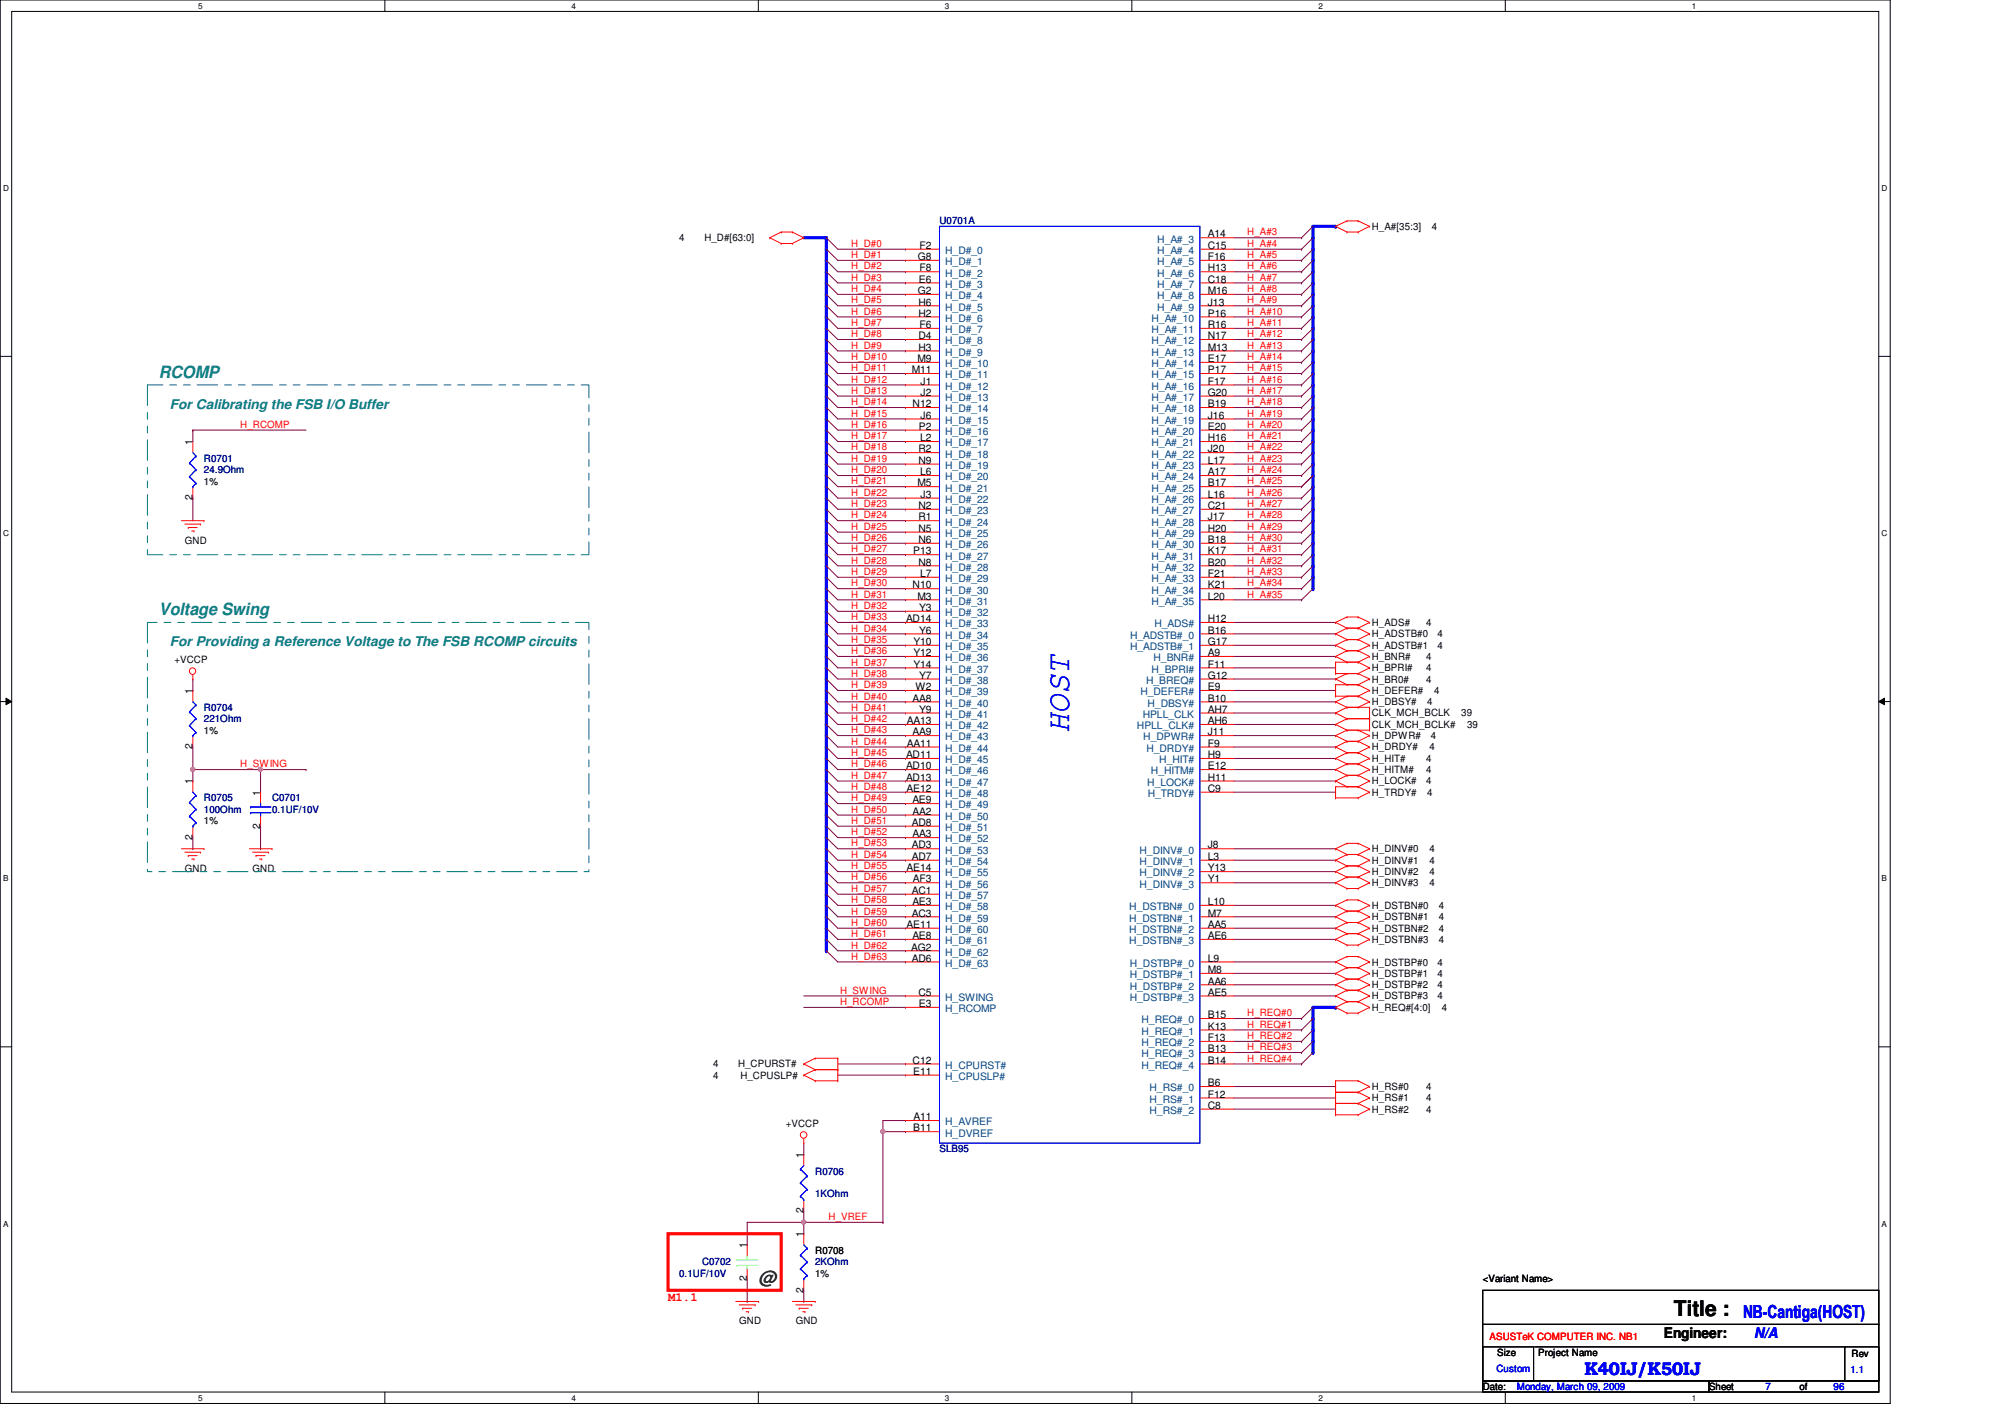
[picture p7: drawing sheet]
<svg xmlns="http://www.w3.org/2000/svg" width="297mm" height="210mm" viewBox="0 0 297 210" stroke-linecap="round" stroke-linejoin="round" font-family="sans-serif">
<defs><g id="words">
<text font-size="4.8" fill="#00f" x="158.4" y="108.6" transform="rotate(-90 158.4 108.6)">HOST</text>
<text font-size="3.2" x="248" y="194.9">Title :</text>
<text font-size="2.7" fill="#008000" x="112.4" y="190.2">@</text>
<g font-size="2.7" fill="#00f">
<text x="258.2" y="195.3">NB-Cantiga(HOST)</text>
<text x="234.7" y="203.7">K40IJ/K50IJ</text>
</g>
<g font-size="2.5" fill="#008080">
<text x="23.5" y="56">RCOMP</text>
<text x="23.5" y="91.1">Voltage Swing</text>
</g>
<text font-size="2.2" x="246.5" y="198.2">Engineer:</text>
<text font-size="2.2" fill="#00f" x="259.9" y="198.2">N/A</text>
<g font-size="2" fill="#008080">
<text x="25.2" y="60.5">For Calibrating the FSB I/O Buffer</text>
<text x="25.2" y="95.8">For Providing a Reference Voltage to The FSB RCOMP circuits</text>
</g>
<text font-size="1.8" fill="#f00" x="99" y="192.7">M1.1</text>
<g font-size="1.5">
<text x="100.6" y="35.7">4</text>
<text x="104.3" y="35.7">H_D#[63:0]</text>
<text x="178.9" y="35.2">A14</text>
<text x="203.2" y="34.1">H_A#[35:3]</text>
<text x="212.1" y="34.1">4</text>
<text x="136" y="38.5">G8</text>
<text x="136.1" y="41.9">E6</text>
<text x="136.2" y="36.9">F2</text>
<text x="136.2" y="40.2">F8</text>
<text x="178.9" y="36.9">C15</text>
<text x="178.9" y="38.5">F16</text>
<text x="178.9" y="40.2">H13</text>
<text x="178.9" y="41.9">C18</text>
<text x="136" y="43.6">G2</text>
<text x="136.1" y="45.3">H6</text>
<text x="136.1" y="46.9">H2</text>
<text x="178.9" y="46.9">P16</text>
<text x="178.9" y="43.6">M16</text>
<text x="178.9" y="45.3">J13</text>
<text x="135.9" y="53.6">M9</text>
<text x="136.1" y="50.2">D4</text>
<text x="136.1" y="51.9">H3</text>
<text x="136.2" y="48.6">F6</text>
<text x="178.9" y="48.6">R16</text>
<text x="178.9" y="50.2">N17</text>
<text x="178.9" y="51.9">M13</text>
<text x="178.9" y="53.6">E17</text>
<text x="135.1" y="55.3">M11</text>
<text x="136.4" y="57">J1</text>
<text x="136.4" y="58.6">J2</text>
<text x="178.9" y="55.3">P17</text>
<text x="178.9" y="57">F17</text>
<text x="178.9" y="58.6">G20</text>
<text x="28.5" y="65.9" transform="rotate(-90 28.5 65.9)">1</text>
<text x="135.2" y="60.3">N12</text>
<text x="136.1" y="63.7">P2</text>
<text x="136.3" y="65.4">L2</text>
<text x="136.4" y="62">J6</text>
<text x="178.9" y="60.3">B19</text>
<text x="178.9" y="62">J16</text>
<text x="178.9" y="63.7">E20</text>
<text x="178.9" y="65.4">H16</text>
<text x="136.1" y="67">R2</text>
<text x="136.1" y="68.7">N9</text>
<text x="136.3" y="70.4">L6</text>
<text x="178.9" y="67">J20</text>
<text x="178.9" y="68.7">L17</text>
<text x="178.9" y="70.4">A17</text>
<text x="28.5" y="74.1" transform="rotate(-90 28.5 74.1)">2</text>
<text x="135.9" y="72.1">M5</text>
<text x="136.1" y="75.4">N2</text>
<text x="136.1" y="77.1">R1</text>
<text x="136.4" y="73.7">J3</text>
<text x="178.9" y="72.1">B17</text>
<text x="178.9" y="73.7">L16</text>
<text x="178.9" y="75.4">C21</text>
<text x="178.9" y="77.1">J17</text>
<text x="27.4" y="80.5">GND</text>
<text x="135.3" y="82.1">P13</text>
<text x="136.1" y="78.8">N5</text>
<text x="136.1" y="80.4">N6</text>
<text x="136.1" y="83.8">N8</text>
<text x="178.9" y="78.8">H20</text>
<text x="178.9" y="80.4">B18</text>
<text x="178.9" y="82.1">K17</text>
<text x="178.9" y="83.8">B20</text>
<text x="135.2" y="87.2">N10</text>
<text x="135.9" y="88.8">M3</text>
<text x="136.3" y="85.5">L7</text>
<text x="178.9" y="85.5">F21</text>
<text x="178.9" y="87.2">K21</text>
<text x="178.9" y="88.8">L20</text>
<text x="134.2" y="92.2">AD14</text>
<text x="135.3" y="95.5">Y10</text>
<text x="136.2" y="90.5">Y3</text>
<text x="136.2" y="93.9">Y6</text>
<text x="178.9" y="92.2">H12</text>
<text x="178.9" y="93.9">B16</text>
<text x="178.9" y="95.5">G17</text>
<text x="203.2" y="94.4">H_ADSTB#0</text>
<text x="203.2" y="92.8">H_ADS#</text>
<text x="211.3" y="92.8">4</text>
<text x="213" y="94.4">4</text>
<text x="25.9" y="98.3">+VCCP</text>
<text x="135.3" y="97.2">Y12</text>
<text x="135.3" y="98.9">Y14</text>
<text x="136.2" y="100.5">Y7</text>
<text x="178.9" y="97.2">A9</text>
<text x="178.9" y="98.9">F11</text>
<text x="178.9" y="100.5">G12</text>
<text x="203.2" y="96.1">H_ADSTB#1</text>
<text x="203.2" y="101.1">H_BR0#</text>
<text x="203.2" y="99.4">H_BPRI#</text>
<text x="203.2" y="97.7">H_BNR#</text>
<text x="211.3" y="101.1">4</text>
<text x="211.3" y="99.4">4</text>
<text x="211.3" y="97.7">4</text>
<text x="213" y="96.1">4</text>
<text x="28.5" y="102.8" transform="rotate(-90 28.5 102.8)">1</text>
<text x="134.4" y="107.3">AA13</text>
<text x="135.2" y="103.9">AA8</text>
<text x="135.6" y="102.2">W2</text>
<text x="136.2" y="105.6">Y9</text>
<text x="178.9" y="107.3">AH6</text>
<text x="178.9" y="105.6">AH7</text>
<text x="178.9" y="103.9">B10</text>
<text x="178.9" y="102.2">E9</text>
<text x="203.2" y="106.1">CLK_MCH_BCLK</text>
<text x="203.2" y="104.5">H_DBSY#</text>
<text x="203.2" y="102.8">H_DEFER#</text>
<text x="203.2" y="107.8">CLK_MCH_BCLK#</text>
<text x="211.5" y="104.5">4</text>
<text x="212.5" y="102.8">4</text>
<text x="216.5" y="106.1">39</text>
<text x="217.3" y="107.8">39</text>
<text x="28.5" y="111" transform="rotate(-90 28.5 111)">2</text>
<text x="134.2" y="112.3">AD11</text>
<text x="134.2" y="114">AD10</text>
<text x="134.4" y="110.6">AA11</text>
<text x="135.2" y="108.9">AA9</text>
<text x="178.9" y="108.9">J11</text>
<text x="178.9" y="110.6">F9</text>
<text x="178.9" y="112.3">H9</text>
<text x="178.9" y="114">E12</text>
<text x="203.2" y="109.5">H_DPWR#</text>
<text x="203.2" y="112.9">H_HIT#</text>
<text x="203.2" y="111.2">H_DRDY#</text>
<text x="211.3" y="112.9">4</text>
<text x="211.8" y="111.2">4</text>
<text x="212" y="109.5">4</text>
<text x="28.5" y="116.2" transform="rotate(-90 28.5 116.2)">1</text>
<text x="38.6" y="117.9" transform="rotate(-90 38.6 117.9)">1</text>
<text x="134.2" y="115.7">AD13</text>
<text x="134.3" y="117.3">AE12</text>
<text x="135.2" y="119">AE9</text>
<text x="178.9" y="117.3">C9</text>
<text x="178.9" y="115.7">H11</text>
<text x="203.2" y="117.9">H_TRDY#</text>
<text x="203.2" y="116.2">H_LOCK#</text>
<text x="203.2" y="114.5">H_HITM#</text>
<text x="211.3" y="116.2">4</text>
<text x="211.3" y="114.5">4</text>
<text x="211.5" y="117.9">4</text>
<text x="28.5" y="124.4" transform="rotate(-90 28.5 124.4)">2</text>
<text x="38.6" y="122.8" transform="rotate(-90 38.6 122.8)">2</text>
<text x="135.1" y="122.3">AD8</text>
<text x="135.1" y="125.7">AD3</text>
<text x="135.2" y="120.7">AA2</text>
<text x="135.2" y="124">AA3</text>
<text x="178.9" y="125.7">J8</text>
<text x="27.4" y="129.1">GND</text>
<text x="37.4" y="129.1">GND</text>
<text x="134.3" y="129.1">AE14</text>
<text x="135.1" y="127.4">AD7</text>
<text x="135.3" y="130.7">AF3</text>
<text x="178.9" y="127.4">L3</text>
<text x="178.9" y="129.1">Y13</text>
<text x="178.9" y="130.7">Y1</text>
<text x="203.2" y="129.6">H_DINV#2</text>
<text x="203.2" y="131.3">H_DINV#3</text>
<text x="203.2" y="126.3">H_DINV#0</text>
<text x="203.2" y="127.9">H_DINV#1</text>
<text x="211.8" y="129.6">4</text>
<text x="211.8" y="131.3">4</text>
<text x="211.8" y="126.3">4</text>
<text x="211.8" y="127.9">4</text>
<text x="134.3" y="137.5">AE11</text>
<text x="135.1" y="132.4">AC1</text>
<text x="135.1" y="135.8">AC3</text>
<text x="135.2" y="134.1">AE3</text>
<text x="178.9" y="134.1">L10</text>
<text x="178.9" y="135.8">M7</text>
<text x="178.9" y="137.5">AA5</text>
<text x="203.2" y="136.3">H_DSTBN#1</text>
<text x="203.2" y="134.7">H_DSTBN#0</text>
<text x="213.1" y="136.3">4</text>
<text x="213.1" y="134.7">4</text>
<text x="135" y="140.8">AG2</text>
<text x="135.1" y="142.5">AD6</text>
<text x="135.2" y="139.1">AE8</text>
<text x="178.9" y="139.1">AE6</text>
<text x="178.9" y="142.5">L9</text>
<text x="203.2" y="143">H_DSTBP#0</text>
<text x="203.2" y="139.7">H_DSTBN#3</text>
<text x="203.2" y="138">H_DSTBN#2</text>
<text x="213" y="143">4</text>
<text x="213.1" y="139.7">4</text>
<text x="213.1" y="138">4</text>
<text x="136.1" y="147.5">C5</text>
<text x="136.1" y="149.2">E3</text>
<text x="178.9" y="144.1">M8</text>
<text x="178.9" y="145.8">AA6</text>
<text x="178.9" y="147.5">AE5</text>
<text x="203.2" y="148">H_DSTBP#3</text>
<text x="203.2" y="146.4">H_DSTBP#2</text>
<text x="203.2" y="149.7">H_REQ#[4:0]</text>
<text x="203.2" y="144.7">H_DSTBP#1</text>
<text x="213" y="148">4</text>
<text x="213" y="146.4">4</text>
<text x="213" y="144.7">4</text>
<text x="213.6" y="149.7">4</text>
<text x="178.9" y="154.2">F13</text>
<text x="178.9" y="155.9">B13</text>
<text x="178.9" y="150.8">B15</text>
<text x="178.9" y="152.5">K13</text>
<text x="105.7" y="158.1">4</text>
<text x="105.7" y="159.8">4</text>
<text x="109.3" y="158.1">H_CPURST#</text>
<text x="109.7" y="159.8">H_CPUSLP#</text>
<text x="135.2" y="157.6">C12</text>
<text x="135.3" y="159.2">E11</text>
<text x="178.9" y="157.6">B14</text>
<text x="178.9" y="160.9">B6</text>
<text x="203.2" y="161.5">H_RS#0</text>
<text x="211.3" y="161.5">4</text>
<text x="116.4" y="167">+VCCP</text>
<text x="135.3" y="167.6">B11</text>
<text x="135.3" y="165.9">A11</text>
<text x="178.9" y="162.6">F12</text>
<text x="178.9" y="164.3">C8</text>
<text x="203.2" y="164.8">H_RS#2</text>
<text x="203.2" y="163.2">H_RS#1</text>
<text x="211.3" y="164.8">4</text>
<text x="211.3" y="163.2">4</text>
<text x="119" y="171.5" transform="rotate(-90 119 171.5)">1</text>
<text x="119" y="179.7" transform="rotate(-90 119 179.7)">2</text>
<text x="110.7" y="184.9" transform="rotate(-90 110.7 184.9)">1</text>
<text x="119" y="183.2" transform="rotate(-90 119 183.2)">1</text>
<text x="120.8" y="185.8">R0708</text>
<text x="110.7" y="189.8" transform="rotate(-90 110.7 189.8)">2</text>
<text x="119" y="191.5" transform="rotate(-90 119 191.5)">2</text>
<text x="219.7" y="189.9">&lt;Variant Name&gt;</text>
<text x="109.5" y="196.2">GND</text>
<text x="117.9" y="196.2">GND</text>
<text x="221.8" y="200.9">Size</text>
<text x="227.9" y="200.9">Project Name</text>
<text x="274.3" y="201">Rev</text>
<text x="219.7" y="205.9">Date:</text>
<text x="253.2" y="205.9">Sheet</text>
<text x="266.6" y="205.9">of</text>
</g>
<g font-size="1.5" fill="#000080">
<text x="139.2" y="33.2">U0701A</text>
<text x="30.2" y="68.4">R0701</text>
<text x="30.2" y="70.1">24.9Ohm</text>
<text x="30.2" y="105.3">R0704</text>
<text x="30.2" y="107">221Ohm</text>
<text x="30.2" y="118.7">R0705</text>
<text x="40.3" y="118.7">C0701</text>
<text x="30.2" y="120.4">100Ohm</text>
<text x="40.3" y="120.4">0.1UF/10V</text>
<text x="139.2" y="170.7">SLB95</text>
<text x="120.8" y="174">R0706</text>
<text x="120.8" y="177.4">1KOhm</text>
<text x="100.6" y="189.1">0.1UF/10V</text>
<text x="104" y="187.5">C0702</text>
<text x="120.8" y="187.5">2KOhm</text>
</g>
<g font-size="1.5" fill="#004080">
<text x="171.4" y="35.9">H_A#_3</text>
<text x="140" y="37.6">H_D#_0</text>
<text x="140" y="39.3">H_D#_1</text>
<text x="140" y="41">H_D#_2</text>
<text x="171.4" y="37.6">H_A#_4</text>
<text x="171.4" y="39.3">H_A#_5</text>
<text x="171.4" y="41">H_A#_6</text>
<text x="140" y="42.6">H_D#_3</text>
<text x="140" y="44.3">H_D#_4</text>
<text x="140" y="46">H_D#_5</text>
<text x="140" y="47.7">H_D#_6</text>
<text x="170.6" y="47.7">H_A#_10</text>
<text x="171.4" y="42.6">H_A#_7</text>
<text x="171.4" y="44.3">H_A#_8</text>
<text x="171.4" y="46">H_A#_9</text>
<text x="140" y="51">H_D#_8</text>
<text x="140" y="52.7">H_D#_9</text>
<text x="140" y="49.4">H_D#_7</text>
<text x="170.6" y="49.4">H_A#_11</text>
<text x="170.6" y="51">H_A#_12</text>
<text x="170.6" y="52.7">H_A#_13</text>
<text x="140" y="54.4">H_D#_10</text>
<text x="140" y="56">H_D#_11</text>
<text x="140" y="57.7">H_D#_12</text>
<text x="140" y="59.4">H_D#_13</text>
<text x="170.6" y="54.4">H_A#_14</text>
<text x="170.6" y="56">H_A#_15</text>
<text x="170.6" y="57.7">H_A#_16</text>
<text x="170.6" y="59.4">H_A#_17</text>
<text x="140" y="61.1">H_D#_14</text>
<text x="140" y="62.8">H_D#_15</text>
<text x="140" y="64.4">H_D#_16</text>
<text x="170.6" y="61.1">H_A#_18</text>
<text x="170.6" y="62.8">H_A#_19</text>
<text x="170.6" y="64.4">H_A#_20</text>
<text x="140" y="71.2">H_D#_20</text>
<text x="140" y="66.1">H_D#_17</text>
<text x="140" y="67.8">H_D#_18</text>
<text x="140" y="69.5">H_D#_19</text>
<text x="170.6" y="66.1">H_A#_21</text>
<text x="170.6" y="67.8">H_A#_22</text>
<text x="170.6" y="69.5">H_A#_23</text>
<text x="170.6" y="71.2">H_A#_24</text>
<text x="140" y="72.8">H_D#_21</text>
<text x="140" y="74.5">H_D#_22</text>
<text x="140" y="76.2">H_D#_23</text>
<text x="140" y="77.9">H_D#_24</text>
<text x="170.6" y="72.8">H_A#_25</text>
<text x="170.6" y="74.5">H_A#_26</text>
<text x="170.6" y="76.2">H_A#_27</text>
<text x="170.6" y="77.9">H_A#_28</text>
<text x="140" y="79.5">H_D#_25</text>
<text x="140" y="81.2">H_D#_26</text>
<text x="140" y="82.9">H_D#_27</text>
<text x="170.6" y="79.5">H_A#_29</text>
<text x="170.6" y="81.2">H_A#_30</text>
<text x="170.6" y="82.9">H_A#_31</text>
<text x="140" y="87.9">H_D#_30</text>
<text x="140" y="84.5">H_D#_28</text>
<text x="140" y="86.2">H_D#_29</text>
<text x="140" y="89.6">H_D#_31</text>
<text x="170.6" y="84.5">H_A#_32</text>
<text x="170.6" y="86.2">H_A#_33</text>
<text x="170.6" y="87.9">H_A#_34</text>
<text x="170.6" y="89.6">H_A#_35</text>
<text x="140" y="91.3">H_D#_32</text>
<text x="140" y="92.9">H_D#_33</text>
<text x="140" y="94.6">H_D#_34</text>
<text x="167.4" y="94.6">H_ADSTB#_0</text>
<text x="171" y="92.9">H_ADS#</text>
<text x="140" y="96.3">H_D#_35</text>
<text x="140" y="98">H_D#_36</text>
<text x="140" y="99.7">H_D#_37</text>
<text x="140" y="101.3">H_D#_38</text>
<text x="167.4" y="96.3">H_ADSTB#_1</text>
<text x="169.8" y="101.3">H_BREQ#</text>
<text x="170.6" y="99.7">H_BPRI#</text>
<text x="170.9" y="98">H_BNR#</text>
<text x="140" y="104.7">H_D#_40</text>
<text x="140" y="103">H_D#_39</text>
<text x="140" y="106.3">H_D#_41</text>
<text x="168.9" y="103">H_DEFER#</text>
<text x="169.3" y="106.3">HPLL_CLK</text>
<text x="170" y="104.7">H_DBSY#</text>
<text x="140" y="108">H_D#_42</text>
<text x="140" y="109.7">H_D#_43</text>
<text x="140" y="111.4">H_D#_44</text>
<text x="140" y="113.1">H_D#_45</text>
<text x="168.4" y="108">HPLL_CLK#</text>
<text x="169.4" y="109.7">H_DPWR#</text>
<text x="169.8" y="111.4">H_DRDY#</text>
<text x="171.7" y="113.1">H_HIT#</text>
<text x="140" y="114.7">H_D#_46</text>
<text x="140" y="116.4">H_D#_47</text>
<text x="140" y="118.1">H_D#_48</text>
<text x="140" y="119.8">H_D#_49</text>
<text x="170" y="116.4">H_LOCK#</text>
<text x="170" y="118.1">H_TRDY#</text>
<text x="170.5" y="114.7">H_HITM#</text>
<text x="140" y="121.5">H_D#_50</text>
<text x="140" y="123.1">H_D#_51</text>
<text x="140" y="124.8">H_D#_52</text>
<text x="140" y="126.4">H_D#_53</text>
<text x="140" y="128.1">H_D#_54</text>
<text x="140" y="129.8">H_D#_55</text>
<text x="140" y="131.5">H_D#_56</text>
<text x="168.8" y="126.4">H_DINV#_0</text>
<text x="168.8" y="128.1">H_DINV#_1</text>
<text x="168.8" y="129.8">H_DINV#_2</text>
<text x="168.8" y="131.5">H_DINV#_3</text>
<text x="140" y="133.2">H_D#_57</text>
<text x="140" y="134.8">H_D#_58</text>
<text x="140" y="136.5">H_D#_59</text>
<text x="167.3" y="134.8">H_DSTBN#_0</text>
<text x="167.3" y="136.5">H_DSTBN#_1</text>
<text x="140" y="138.2">H_D#_60</text>
<text x="140" y="139.9">H_D#_61</text>
<text x="140" y="141.6">H_D#_62</text>
<text x="140" y="143.2">H_D#_63</text>
<text x="167.3" y="138.2">H_DSTBN#_2</text>
<text x="167.3" y="139.9">H_DSTBN#_3</text>
<text x="167.4" y="143.2">H_DSTBP#_0</text>
<text x="140" y="148.3">H_SWING</text>
<text x="140" y="149.9">H_RCOMP</text>
<text x="167.4" y="144.9">H_DSTBP#_1</text>
<text x="167.4" y="146.6">H_DSTBP#_2</text>
<text x="167.4" y="148.3">H_DSTBP#_3</text>
<text x="169.1" y="155">H_REQ#_2</text>
<text x="169.1" y="151.6">H_REQ#_0</text>
<text x="169.1" y="153.3">H_REQ#_1</text>
<text x="140" y="158.3">H_CPURST#</text>
<text x="140" y="160">H_CPUSLP#</text>
<text x="169.1" y="156.6">H_REQ#_3</text>
<text x="169.1" y="158.3">H_REQ#_4</text>
<text x="170.3" y="161.7">H_RS#_0</text>
<text x="140" y="166.7">H_AVREF</text>
<text x="170.3" y="163.4">H_RS#_1</text>
<text x="170.3" y="165">H_RS#_2</text>
<text x="140" y="168.4">H_DVREF</text>
</g>
<g font-size="1.5" fill="#f00">
<text x="184.8" y="34.9">H_A#3</text>
<text x="126.1" y="39.9">H_D#2</text>
<text x="126.1" y="36.6">H_D#0</text>
<text x="126.1" y="38.2">H_D#1</text>
<text x="126.1" y="41.6">H_D#3</text>
<text x="184.8" y="39.9">H_A#6</text>
<text x="184.8" y="41.6">H_A#7</text>
<text x="184.8" y="36.6">H_A#4</text>
<text x="184.8" y="38.2">H_A#5</text>
<text x="126.1" y="45">H_D#5</text>
<text x="126.1" y="43.3">H_D#4</text>
<text x="126.1" y="46.6">H_D#6</text>
<text x="184.8" y="43.3">H_A#8</text>
<text x="184.8" y="45">H_A#9</text>
<text x="184.8" y="46.6">H_A#10</text>
<text x="126.1" y="48.3">H_D#7</text>
<text x="126.1" y="51.6">H_D#9</text>
<text x="126.1" y="50">H_D#8</text>
<text x="126.1" y="53.3">H_D#10</text>
<text x="184.8" y="48.3">H_A#11</text>
<text x="184.8" y="51.6">H_A#13</text>
<text x="184.8" y="53.3">H_A#14</text>
<text x="184.8" y="50">H_A#12</text>
<text x="126.1" y="58.3">H_D#13</text>
<text x="126.1" y="56.7">H_D#12</text>
<text x="126.1" y="55">H_D#11</text>
<text x="184.8" y="55">H_A#15</text>
<text x="184.8" y="58.3">H_A#17</text>
<text x="184.8" y="56.7">H_A#16</text>
<text x="35.6" y="63.4">H_RCOMP</text>
<text x="126.1" y="65.1">H_D#17</text>
<text x="126.1" y="60">H_D#14</text>
<text x="126.1" y="61.7">H_D#15</text>
<text x="126.1" y="63.4">H_D#16</text>
<text x="184.8" y="63.4">H_A#20</text>
<text x="184.8" y="61.7">H_A#19</text>
<text x="184.8" y="65.1">H_A#21</text>
<text x="184.8" y="60">H_A#18</text>
<text x="126.1" y="71.8">H_D#21</text>
<text x="126.1" y="66.7">H_D#18</text>
<text x="126.1" y="68.4">H_D#19</text>
<text x="126.1" y="70.1">H_D#20</text>
<text x="184.8" y="66.7">H_A#22</text>
<text x="184.8" y="71.8">H_A#25</text>
<text x="184.8" y="68.4">H_A#23</text>
<text x="184.8" y="70.1">H_A#24</text>
<text x="126.1" y="75.1">H_D#23</text>
<text x="126.1" y="73.4">H_D#22</text>
<text x="126.1" y="76.8">H_D#24</text>
<text x="184.8" y="76.8">H_A#28</text>
<text x="184.8" y="75.1">H_A#27</text>
<text x="184.8" y="73.4">H_A#26</text>
<text x="126.1" y="81.8">H_D#27</text>
<text x="126.1" y="78.5">H_D#25</text>
<text x="126.1" y="83.5">H_D#28</text>
<text x="126.1" y="80.1">H_D#26</text>
<text x="184.8" y="80.1">H_A#30</text>
<text x="184.8" y="81.8">H_A#31</text>
<text x="184.8" y="83.5">H_A#32</text>
<text x="184.8" y="78.5">H_A#29</text>
<text x="126.1" y="88.5">H_D#31</text>
<text x="126.1" y="85.2">H_D#29</text>
<text x="126.1" y="86.9">H_D#30</text>
<text x="184.8" y="86.9">H_A#34</text>
<text x="184.8" y="88.5">H_A#35</text>
<text x="184.8" y="85.2">H_A#33</text>
<text x="126.1" y="93.6">H_D#34</text>
<text x="126.1" y="90.2">H_D#32</text>
<text x="126.1" y="91.9">H_D#33</text>
<text x="126.1" y="95.2">H_D#35</text>
<text x="126.1" y="100.2">H_D#38</text>
<text x="126.1" y="96.9">H_D#36</text>
<text x="126.1" y="98.6">H_D#37</text>
<text x="126.1" y="101.9">H_D#39</text>
<text x="126.1" y="103.6">H_D#40</text>
<text x="126.1" y="107">H_D#42</text>
<text x="126.1" y="105.3">H_D#41</text>
<text x="35.6" y="113.7">H_SWING</text>
<text x="126.1" y="110.3">H_D#44</text>
<text x="126.1" y="108.6">H_D#43</text>
<text x="126.1" y="112">H_D#45</text>
<text x="126.1" y="113.7">H_D#46</text>
<text x="126.1" y="117">H_D#48</text>
<text x="126.1" y="115.4">H_D#47</text>
<text x="126.1" y="118.7">H_D#49</text>
<text x="126.1" y="122">H_D#51</text>
<text x="126.1" y="120.4">H_D#50</text>
<text x="126.1" y="125.4">H_D#53</text>
<text x="126.1" y="123.7">H_D#52</text>
<text x="126.1" y="127.1">H_D#54</text>
<text x="126.1" y="128.8">H_D#55</text>
<text x="126.1" y="130.4">H_D#56</text>
<text x="126.1" y="137.2">H_D#60</text>
<text x="126.1" y="132.1">H_D#57</text>
<text x="126.1" y="135.5">H_D#59</text>
<text x="126.1" y="133.8">H_D#58</text>
<text x="126.1" y="138.8">H_D#61</text>
<text x="126.1" y="142.2">H_D#63</text>
<text x="126.1" y="140.5">H_D#62</text>
<text x="124.5" y="148.9">H_RCOMP</text>
<text x="124.5" y="147.2">H_SWING</text>
<text x="184.8" y="155.6">H_REQ#3</text>
<text x="184.8" y="152.2">H_REQ#1</text>
<text x="184.8" y="153.9">H_REQ#2</text>
<text x="184.8" y="150.5">H_REQ#0</text>
<text x="184.8" y="157.3">H_REQ#4</text>
<text x="122.8" y="180.7">H_VREF</text>
<text x="220.7" y="198.5">ASUSTeK COMPUTER INC. NB1</text>
</g>
<g font-size="1.5" fill="#008000">
<text x="30.2" y="71.8">1%</text>
<text x="30.2" y="108.7">1%</text>
<text x="30.2" y="122.1">1%</text>
<text x="120.8" y="189.1">1%</text>
</g>
<g font-size="1.5" fill="#00f">
<text x="221.7" y="203.2">Custom</text>
<text x="274.1" y="203.4">1.1</text>
<text x="224.7" y="205.9">Monday, March 09, 2009</text>
<text x="261.6" y="205.9">7</text>
<text x="271.6" y="205.9">96</text>
</g>
<g font-size="1.2">
<text x="29.4" y="1.3">5</text>
<text x="84.7" y="1.3">4</text>
<text x="140" y="1.3">3</text>
<text x="195.3" y="1.3">2</text>
<text x="250.7" y="1.3">1</text>
<text x=".5" y="28.3">D</text>
<text x="278.8" y="28.3">D</text>
<text x=".5" y="79.4">C</text>
<text x="278.8" y="79.4">C</text>
<text x=".5" y="130.6">B</text>
<text x="278.8" y="130.6">B</text>
<text x=".5" y="181.7">A</text>
<text x="278.8" y="181.7">A</text>
<text x="29.4" y="207.5">5</text>
<text x="84.7" y="207.5">4</text>
<text x="140" y="207.5">3</text>
<text x="195.3" y="207.5">2</text>
<text x="250.7" y="207.5">1</text>
</g>
</g></defs>
<path d="M0 0h280v207.9h-280zM1.7 1.7h276.6v204.5h-276.6z" fill="none" stroke="#000" stroke-width=".15"/>
<g fill="#fff">
<path d="M29.4 .2h.6v1.3h-.6z"/>
<path d="M29.4 206.4h.6v1.3h-.6z"/>
</g>
<path d="M57 0v1.7M57 206.2v1.7" fill="none" stroke="#000" stroke-width=".15"/>
<g fill="#fff">
<path d="M84.7 .2h.6v1.3h-.6z"/>
<path d="M84.7 206.4h.6v1.3h-.6z"/>
</g>
<path d="M112.3 0v1.7M112.3 206.2v1.7" fill="none" stroke="#000" stroke-width=".15"/>
<g fill="#fff">
<path d="M140 .2h.6v1.3h-.6z"/>
<path d="M140 206.4h.6v1.3h-.6z"/>
</g>
<path d="M167.7 0v1.7M167.7 206.2v1.7" fill="none" stroke="#000" stroke-width=".15"/>
<g fill="#fff">
<path d="M195.3 .2h.7v1.3h-.7z"/>
<path d="M195.3 206.4h.7v1.3h-.7z"/>
</g>
<path d="M223 0v1.7M223 206.2v1.7" fill="none" stroke="#000" stroke-width=".15"/>
<g fill="#fff">
<path d="M250.7 .2h.6v1.3h-.6z"/>
<path d="M250.7 206.4h.6v1.3h-.6z"/>
<path d="M.5 27.2h.8v1.4h-.8z"/>
<path d="M278.8 27.2h.8v1.4h-.8z"/>
<path d="M.5 78.3h.8v1.4h-.8z"/>
<path d="M278.8 78.3h.8v1.4h-.8z"/>
</g>
<path d="M0 52.8h1.7M278.3 52.8h1.7" fill="none" stroke="#000" stroke-width=".15"/>
<g fill="#fff">
<path d="M.5 129.5h.7v1.3h-.7z"/>
<path d="M278.8 129.5h.7v1.3h-.7z"/>
</g>
<path d="M0 103.9h1.7M.9 103.4l.8 .5-.8 .5zM278.3 103.9l.9-.5v1zM278.3 103.9h1.7" fill="none" stroke="#000" stroke-width=".15"/>
<path d="M.9 103.4l.8 .5-.8 .5zM278.3 103.9l.9-.5v1z" fill="#000"/>
<g fill="#fff">
<path d="M.5 180.6h.7v1.3h-.7z"/>
<path d="M278.8 180.6h.7v1.3h-.7z"/>
</g>
<path d="M0 155.1h1.7M278.3 155.1h1.7" fill="none" stroke="#000" stroke-width=".15"/>
<path d="M124.1 48.6h10.1M124.1 40.3h10.1M134.2 48.6h.1M134.2 40.3h.1M124.1 88.9h10.1M134.2 88.9h.1M38.6 117.3h.1M45.3 114h.1M45.3 114h-6.7v3.3M124.1 139.1h10.1M134.2 139.1h.1" fill="none" stroke="#800040" stroke-width=".15"/>
<circle cx="38.6" cy="114" r=".32" fill="#f0f"/>
<circle cx="38.6" cy="114" r=".32" fill="none" stroke="#f0f" stroke-width=".15"/>
<g fill="none" stroke="#800040" stroke-width=".15">
<path d="M124.1 58.7h10.1M124.1 57h10.1M124.1 52h10.1M124.1 45.3h10.1M134.2 58.7h.1M134.2 57h.1M134.2 52h.1M134.2 45.3h.1M28.6 63.7h.1M28.6 73.8h.1M28.6 63.7h16.7M28.6 73.8v3.3"/>
<path d="M124.1 65.4h10.1M124.1 72.1h10.1M124.1 67.1h10.1M134.2 65.4h.1M134.2 72.1h.1M134.2 67.1h.1M124.1 85.5h10.1M134.2 85.5h.1M28.6 114h.1M28.6 110.7v3.3M124.1 104h10.1M124.1 110.7h10.1"/>
<path d="M124.1 109h10.1M124.1 112.4h10.1M134.2 104h.1M134.2 110.7h.1M134.2 109h.1M134.2 112.4h.1M28.6 125.7h.1M28.6 124.1v1.6M124.1 137.5h10.1M124.1 122.4h10.1M134.2 137.5h.1M134.2 122.4h.1"/>
<path d="M124.1 142.5h10.1M134.2 142.5h.1"/>
</g>
<circle cx="28.5" cy="114" r=".32" fill="#f0f"/>
<circle cx="28.5" cy="114" r=".32" fill="none" stroke="#f0f" stroke-width=".15"/>
<g fill="none" stroke="#800040" stroke-width=".15">
<path d="M124.1 36.9h10.1M134.2 36.9h.1M124.1 50.3h10.1M134.2 50.3h.1M124.1 60.4h10.1M134.2 60.4h.1M124.1 93.9h10.1M124.1 90.6h10.1M134.2 93.9h.1M134.2 90.6h.1M124.1 117.3h10.1M124.1 107.3h10.1"/>
<path d="M134.2 117.3h.1M134.2 107.3h.1M38.6 125.7h.1M38.6 122.4v3.3M124.1 127.4h10.1M134.2 127.4h.1M124.1 140.8h10.1M134.2 140.8h.1"/>
</g>
<path d="M119.1 35.2h3.3" fill="none" stroke="#00f" stroke-width=".47"/>
<circle cx="122.4" cy="35.2" r=".23" fill="#00f"/>
<g fill="none" stroke="#800040" stroke-width=".15">
<path d="M124.1 38.6h10.1M134.2 38.6h.1M124.1 55.3h10.1M124.1 43.6h10.1M124.1 46.9h10.1M124.1 41.9h10.1M124.1 53.7h10.1M134.2 55.3h.1M134.2 43.6h.1M134.2 46.9h.1M134.2 41.9h.1M134.2 53.7h.1"/>
<path d="M28.6 63.7h.1M28.6 63.7v1.7M124.1 78.8h10.1M124.1 62.1h10.1M124.1 63.7h10.1M124.1 75.4h10.1M124.1 73.8h10.1M124.1 68.7h10.1M134.2 78.8h.1M134.2 62.1h.1M134.2 63.7h.1M134.2 75.4h.1"/>
<path d="M134.2 73.8h.1M134.2 68.7h.1M124.1 82.2h10.1M124.1 83.8h10.1M124.1 97.2h10.1M124.1 92.2h10.1M124.1 80.5h10.1M134.2 82.2h.1M134.2 83.8h.1M134.2 97.2h.1M134.2 92.2h.1M134.2 80.5h.1"/>
<path d="M28.6 102.3h.1M28.6 115.7h.1M28.6 100.6v1.7M28.6 114v1.7M124.1 114h10.1M124.1 100.6h10.1M124.1 115.7h10.1M124.1 119h10.1M134.2 114h.1M134.2 100.6h.1M134.2 115.7h.1M134.2 119h.1"/>
<path d="M124.1 120.7h10.1M124.1 129.1h10.1M124.1 125.7h10.1M124.1 132.5h10.1M124.1 124.1h10.1M124.1 130.8h10.1M134.2 120.7h.1M134.2 129.1h.1M134.2 125.7h.1M134.2 132.5h.1M134.2 124.1h.1M134.2 130.8h.1"/>
</g>
<path d="M122.4 35.2v1.7" fill="none" stroke="#00f" stroke-width=".47"/>
<circle cx="122.4" cy="36.9" r=".23" fill="#00f"/>
<g fill="none" stroke="#800040" stroke-width=".15">
<path d="M124.1 77.1h10.1M124.1 70.4h10.1M134.2 77.1h.1M134.2 70.4h.1M124.1 98.9h10.1M124.1 87.2h10.1M124.1 95.6h10.1M134.2 98.9h.1M134.2 87.2h.1M134.2 95.6h.1M28.6 114h10M38.6 114h.1"/>
<path d="M124.1 105.6h10.1M124.1 102.3h10.1M134.2 105.6h.1M134.2 102.3h.1M124.1 135.8h10.1M124.1 134.1h10.1M134.2 135.8h.1M134.2 134.1h.1M119.1 149.2h15.1M119.1 147.5h15.1M134.2 149.2h.1M134.2 147.5h.1"/>
<path d="M119.1 171h.1M119.1 169.3v1.7M119.1 179.4v1.7M119.1 192.8h.1M119.1 181.1h.1M119.1 191.1v1.7"/>
</g>
<circle cx="119.1" cy="181" r=".32" fill="#f0f"/>
<circle cx="119.1" cy="181" r=".32" fill="none" stroke="#f0f" stroke-width=".15"/>
<g fill="none" stroke="#800040" stroke-width=".15">
<path d="M182.8 36.9h10M182.8 35.2h10M192.8 36.9h.1M192.8 35.2h.1M182.8 55.3h10M182.8 40.3h10M182.8 41.9h10M182.8 58.7h10M182.8 43.6h10M182.8 48.6h10M182.8 45.3h10M182.8 46.9h10"/>
<path d="M182.8 52h10M182.8 57h10M192.8 55.3h.1M192.8 40.3h.1M192.8 41.9h.1M192.8 58.7h.1M192.8 43.6h.1M192.8 48.6h.1M192.8 45.3h.1M192.8 46.9h.1M192.8 52h.1M192.8 57h.1"/>
<path d="M182.8 67.1h10M182.8 63.7h10M182.8 62.1h10M182.8 72.1h10M182.8 77.1h10M182.8 65.4h10M182.8 75.4h10M182.8 68.7h10M182.8 73.8h10M192.8 67.1h.1M192.8 63.7h.1M192.8 62.1h.1"/>
<path d="M192.8 72.1h.1M192.8 77.1h.1M192.8 65.4h.1M192.8 75.4h.1M192.8 68.7h.1M192.8 73.8h.1M182.8 97.2h15.1M182.8 80.5h10M182.8 92.2h15.1M182.8 87.2h10M182.8 88.9h10M182.8 95.6h15.1"/>
<path d="M182.8 93.9h15.1M182.8 85.5h10M182.8 82.2h10M192.8 80.5h.1M192.8 87.2h.1M192.8 88.9h.1M192.8 85.5h.1M192.8 82.2h.1M197.9 97.2h.1M197.9 92.2h.1M197.9 95.6h.1M197.9 93.9h.1"/>
<path d="M182.8 105.6h15.1M182.8 104h15.1M182.8 114h15.1M182.8 117.3h15.1M182.8 107.3h15.1M182.8 109h15.1M182.8 110.7h15.1M182.8 115.7h15.1M182.8 112.4h15.1M197.9 105.6h.1M197.9 104h.1M197.9 114h.1"/>
<path d="M197.9 117.3h.1M197.9 107.3h.1M197.9 109h.1M197.9 110.7h.1M197.9 115.7h.1M197.9 112.4h.1M182.8 134.1h15.1M182.8 135.8h15.1M182.8 129.1h15.1M182.8 139.1h15.1M182.8 130.8h15.1M182.8 127.4h15.1"/>
<path d="M182.8 125.7h15.1M182.8 137.5h15.1M197.9 134.1h.1M197.9 135.8h.1M197.9 129.1h.1M197.9 139.1h.1M197.9 130.8h.1M197.9 127.4h.1M197.9 125.7h.1M197.9 137.5h.1M182.8 142.5h15.1M182.8 155.9h10"/>
<path d="M182.8 152.6h10M182.8 145.9h15.1M182.8 154.3h10M182.8 147.5h15.1M182.8 144.2h15.1M182.8 157.6h10M182.8 150.9h10M192.8 155.9h.1M192.8 152.6h.1M192.8 154.3h.1M192.8 157.6h.1M192.8 150.9h.1"/>
<path d="M197.9 142.5h.1M197.9 145.9h.1M197.9 147.5h.1M197.9 144.2h.1M182.8 161h15.1M182.8 162.6h15.1M182.8 164.3h15.1M197.9 161h.1M197.9 162.6h.1M197.9 164.3h.1"/>
</g>
<path d="M194.5 33.5h3.4" fill="none" stroke="#00f" stroke-width=".47"/>
<circle cx="197.9" cy="33.5" r=".23" fill="#00f"/>
<path d="M182.8 83.8h10M192.8 83.8h.1M182.8 100.6h15.1M197.9 100.6h.1" fill="none" stroke="#800040" stroke-width=".15"/>
<path d="M194.5 149.2v1.7" fill="none" stroke="#00f" stroke-width=".47"/>
<circle cx="194.5" cy="150.9" r=".23" fill="#00f"/>
<g fill="none" stroke="#800040" stroke-width=".15">
<path d="M182.8 38.6h10M192.8 38.6h.1M182.8 53.7h10M182.8 50.3h10M192.8 53.7h.1M192.8 50.3h.1M182.8 70.4h10M182.8 60.4h10M182.8 78.8h10M192.8 70.4h.1M192.8 60.4h.1M192.8 78.8h.1"/>
<path d="M182.8 102.3h15.1M197.9 102.3h.1"/>
</g>
<path d="M194.5 149.2h3.4" fill="none" stroke="#00f" stroke-width=".47"/>
<circle cx="197.9" cy="149.2" r=".23" fill="#00f"/>
<path d="M182.8 98.9h15.1M197.9 98.9h.1" fill="none" stroke="#800040" stroke-width=".15"/>
<path d="M194.5 33.5v1.7" fill="none" stroke="#00f" stroke-width=".47"/>
<circle cx="194.5" cy="35.2" r=".23" fill="#00f"/>
<g fill="none" stroke="#800040" stroke-width=".15">
<path d="M124.1 157.6h10.1M124.1 159.3h10.1M134.2 157.6h.1M134.2 159.3h.1M130.8 167.6h.1M130.8 167.6h3.4M134.2 166h.1M134.2 167.6h.1M134.2 166h-3.4v1.6M110.7 192.8h.1M110.7 184.4h.1M110.7 189.4v3.4"/>
<path d="M119.1 181.1h.1M119.1 182.8h.1M119.1 181.1v1.7M130.8 181.1h.1M130.8 181.1h-20.1v3.3"/>
</g>
<circle cx="130.8" cy="167.6" r=".32" fill="#f0f"/>
<circle cx="130.8" cy="167.6" r=".32" fill="none" stroke="#f0f" stroke-width=".15"/>
<path d="M130.8 167.6v13.5M130.8 181.1h.1" fill="none" stroke="#800040" stroke-width=".15"/>
<path d="M194.5 152.6v1.7" fill="none" stroke="#00f" stroke-width=".47"/>
<circle cx="194.5" cy="154.3" r=".23" fill="#00f"/>
<path d="M122.4 60.4v1.7" fill="none" stroke="#00f" stroke-width=".47"/>
<circle cx="122.4" cy="62.1" r=".23" fill="#00f"/>
<path d="M122.4 110.7v1.7" fill="none" stroke="#00f" stroke-width=".47"/>
<circle cx="122.4" cy="112.4" r=".23" fill="#00f"/>
<path d="M122.4 63.7v1.7" fill="none" stroke="#00f" stroke-width=".47"/>
<circle cx="122.4" cy="65.4" r=".23" fill="#00f"/>
<path d="M194.5 36.9v1.7" fill="none" stroke="#00f" stroke-width=".47"/>
<circle cx="194.5" cy="38.6" r=".23" fill="#00f"/>
<path d="M194.5 67.1v1.6" fill="none" stroke="#00f" stroke-width=".47"/>
<circle cx="194.5" cy="68.7" r=".23" fill="#00f"/>
<path d="M194.5 43.6v1.7" fill="none" stroke="#00f" stroke-width=".47"/>
<circle cx="194.5" cy="45.3" r=".23" fill="#00f"/>
<path d="M122.4 52v1.7" fill="none" stroke="#00f" stroke-width=".47"/>
<circle cx="122.4" cy="53.7" r=".23" fill="#00f"/>
<path d="M122.4 48.6v1.7" fill="none" stroke="#00f" stroke-width=".47"/>
<circle cx="122.4" cy="50.3" r=".23" fill="#00f"/>
<path d="M122.4 122.4v1.7" fill="none" stroke="#00f" stroke-width=".47"/>
<circle cx="122.4" cy="124.1" r=".23" fill="#00f"/>
<path d="M122.4 83.8v1.7" fill="none" stroke="#00f" stroke-width=".47"/>
<circle cx="122.4" cy="85.5" r=".23" fill="#00f"/>
<path d="M122.4 107.3v1.7" fill="none" stroke="#00f" stroke-width=".47"/>
<circle cx="122.4" cy="109" r=".23" fill="#00f"/>
<path d="M194.5 63.7v1.7" fill="none" stroke="#00f" stroke-width=".47"/>
<circle cx="194.5" cy="65.4" r=".23" fill="#00f"/>
<path d="M194.5 57v1.7" fill="none" stroke="#00f" stroke-width=".47"/>
<circle cx="194.5" cy="58.7" r=".23" fill="#00f"/>
<path d="M194.5 40.3v1.6" fill="none" stroke="#00f" stroke-width=".47"/>
<circle cx="194.5" cy="41.9" r=".23" fill="#00f"/>
<path d="M122.4 95.6v1.6" fill="none" stroke="#00f" stroke-width=".47"/>
<circle cx="122.4" cy="97.2" r=".23" fill="#00f"/>
<path d="M122.4 68.7v1.7" fill="none" stroke="#00f" stroke-width=".47"/>
<circle cx="122.4" cy="70.4" r=".23" fill="#00f"/>
<path d="M122.4 127.4v1.7" fill="none" stroke="#00f" stroke-width=".47"/>
<circle cx="122.4" cy="129.1" r=".23" fill="#00f"/>
<path d="M122.4 55.3v1.7" fill="none" stroke="#00f" stroke-width=".47"/>
<circle cx="122.4" cy="57" r=".23" fill="#00f"/>
<path d="M122.4 73.8v1.6" fill="none" stroke="#00f" stroke-width=".47"/>
<circle cx="122.4" cy="75.4" r=".23" fill="#00f"/>
<path d="M122.4 43.6v1.7" fill="none" stroke="#00f" stroke-width=".47"/>
<circle cx="122.4" cy="45.3" r=".23" fill="#00f"/>
<path d="M122.4 38.6v1.7" fill="none" stroke="#00f" stroke-width=".47"/>
<circle cx="122.4" cy="40.3" r=".23" fill="#00f"/>
<path d="M122.4 137.5v1.6" fill="none" stroke="#00f" stroke-width=".47"/>
<circle cx="122.4" cy="139.1" r=".23" fill="#00f"/>
<path d="M122.4 132.5v1.6" fill="none" stroke="#00f" stroke-width=".47"/>
<circle cx="122.4" cy="134.1" r=".23" fill="#00f"/>
<path d="M122.4 87.2v1.7" fill="none" stroke="#00f" stroke-width=".47"/>
<circle cx="122.4" cy="88.9" r=".23" fill="#00f"/>
<path d="M122.4 102.3v1.7" fill="none" stroke="#00f" stroke-width=".47"/>
<circle cx="122.4" cy="104" r=".23" fill="#00f"/>
<path d="M122.4 114v1.7" fill="none" stroke="#00f" stroke-width=".47"/>
<circle cx="122.4" cy="115.7" r=".23" fill="#00f"/>
<path d="M194.5 75.4v1.7" fill="none" stroke="#00f" stroke-width=".47"/>
<circle cx="194.5" cy="77.1" r=".23" fill="#00f"/>
<path d="M194.5 82.2v1.6" fill="none" stroke="#00f" stroke-width=".47"/>
<circle cx="194.5" cy="83.8" r=".23" fill="#00f"/>
<path d="M194.5 60.4v1.7" fill="none" stroke="#00f" stroke-width=".47"/>
<circle cx="194.5" cy="62.1" r=".23" fill="#00f"/>
<path d="M194.5 70.4v1.7" fill="none" stroke="#00f" stroke-width=".47"/>
<circle cx="194.5" cy="72.1" r=".23" fill="#00f"/>
<path d="M194.5 46.9v1.7" fill="none" stroke="#00f" stroke-width=".47"/>
<circle cx="194.5" cy="48.6" r=".23" fill="#00f"/>
<path d="M122.4 92.2v1.7" fill="none" stroke="#00f" stroke-width=".47"/>
<circle cx="122.4" cy="93.9" r=".23" fill="#00f"/>
<path d="M122.4 93.9v1.7" fill="none" stroke="#00f" stroke-width=".47"/>
<circle cx="122.4" cy="95.6" r=".23" fill="#00f"/>
<path d="M122.4 90.6v1.6" fill="none" stroke="#00f" stroke-width=".47"/>
<circle cx="122.4" cy="92.2" r=".23" fill="#00f"/>
<path d="M122.4 88.9v1.7" fill="none" stroke="#00f" stroke-width=".47"/>
<circle cx="122.4" cy="90.6" r=".23" fill="#00f"/>
<path d="M122.4 75.4v1.7" fill="none" stroke="#00f" stroke-width=".47"/>
<circle cx="122.4" cy="77.1" r=".23" fill="#00f"/>
<path d="M122.4 78.8v1.7" fill="none" stroke="#00f" stroke-width=".47"/>
<circle cx="122.4" cy="80.5" r=".23" fill="#00f"/>
<path d="M122.4 80.5v1.7" fill="none" stroke="#00f" stroke-width=".47"/>
<circle cx="122.4" cy="82.2" r=".23" fill="#00f"/>
<path d="M122.4 82.2v1.6" fill="none" stroke="#00f" stroke-width=".47"/>
<circle cx="122.4" cy="83.8" r=".23" fill="#00f"/>
<path d="M122.4 77.1v1.7" fill="none" stroke="#00f" stroke-width=".47"/>
<circle cx="122.4" cy="78.8" r=".23" fill="#00f"/>
<path d="M122.4 72.1v1.7" fill="none" stroke="#00f" stroke-width=".47"/>
<circle cx="122.4" cy="73.8" r=".23" fill="#00f"/>
<path d="M122.4 70.4v1.7" fill="none" stroke="#00f" stroke-width=".47"/>
<circle cx="122.4" cy="72.1" r=".23" fill="#00f"/>
<path d="M122.4 124.1v1.6" fill="none" stroke="#00f" stroke-width=".47"/>
<circle cx="122.4" cy="125.7" r=".23" fill="#00f"/>
<path d="M122.4 125.7v1.7" fill="none" stroke="#00f" stroke-width=".47"/>
<circle cx="122.4" cy="127.4" r=".23" fill="#00f"/>
<path d="M122.4 58.7v1.7" fill="none" stroke="#00f" stroke-width=".47"/>
<circle cx="122.4" cy="60.4" r=".23" fill="#00f"/>
<path d="M122.4 57v1.7" fill="none" stroke="#00f" stroke-width=".47"/>
<circle cx="122.4" cy="58.7" r=".23" fill="#00f"/>
<path d="M122.4 36.9v1.7" fill="none" stroke="#00f" stroke-width=".47"/>
<circle cx="122.4" cy="38.6" r=".23" fill="#00f"/>
<path d="M122.4 100.6v1.7" fill="none" stroke="#00f" stroke-width=".47"/>
<circle cx="122.4" cy="102.3" r=".23" fill="#00f"/>
<path d="M122.4 98.9v1.7" fill="none" stroke="#00f" stroke-width=".47"/>
<circle cx="122.4" cy="100.6" r=".23" fill="#00f"/>
<path d="M122.4 97.2v1.7" fill="none" stroke="#00f" stroke-width=".47"/>
<circle cx="122.4" cy="98.9" r=".23" fill="#00f"/>
<path d="M122.4 40.3v1.6" fill="none" stroke="#00f" stroke-width=".47"/>
<circle cx="122.4" cy="41.9" r=".23" fill="#00f"/>
<path d="M122.4 41.9v1.7" fill="none" stroke="#00f" stroke-width=".47"/>
<circle cx="122.4" cy="43.6" r=".23" fill="#00f"/>
<path d="M122.4 139.1v1.7" fill="none" stroke="#00f" stroke-width=".47"/>
<circle cx="122.4" cy="140.8" r=".23" fill="#00f"/>
<path d="M122.4 62.1v1.6" fill="none" stroke="#00f" stroke-width=".47"/>
<circle cx="122.4" cy="63.7" r=".23" fill="#00f"/>
<path d="M122.4 65.4v1.7" fill="none" stroke="#00f" stroke-width=".47"/>
<circle cx="122.4" cy="67.1" r=".23" fill="#00f"/>
<path d="M122.4 67.1v1.6" fill="none" stroke="#00f" stroke-width=".47"/>
<circle cx="122.4" cy="68.7" r=".23" fill="#00f"/>
<path d="M122.4 135.8v1.7" fill="none" stroke="#00f" stroke-width=".47"/>
<circle cx="122.4" cy="137.5" r=".23" fill="#00f"/>
<path d="M122.4 134.1v1.7" fill="none" stroke="#00f" stroke-width=".47"/>
<circle cx="122.4" cy="135.8" r=".23" fill="#00f"/>
<path d="M122.4 104v1.6" fill="none" stroke="#00f" stroke-width=".47"/>
<circle cx="122.4" cy="105.6" r=".23" fill="#00f"/>
<path d="M122.4 105.6v1.7" fill="none" stroke="#00f" stroke-width=".47"/>
<circle cx="122.4" cy="107.3" r=".23" fill="#00f"/>
<path d="M122.4 46.9v1.7" fill="none" stroke="#00f" stroke-width=".47"/>
<circle cx="122.4" cy="48.6" r=".23" fill="#00f"/>
<path d="M122.4 45.3v1.6" fill="none" stroke="#00f" stroke-width=".47"/>
<circle cx="122.4" cy="46.9" r=".23" fill="#00f"/>
<path d="M122.4 129.1v1.7" fill="none" stroke="#00f" stroke-width=".47"/>
<circle cx="122.4" cy="130.8" r=".23" fill="#00f"/>
<path d="M122.4 130.8v1.7" fill="none" stroke="#00f" stroke-width=".47"/>
<circle cx="122.4" cy="132.5" r=".23" fill="#00f"/>
<path d="M122.4 115.7v1.6" fill="none" stroke="#00f" stroke-width=".47"/>
<circle cx="122.4" cy="117.3" r=".23" fill="#00f"/>
<path d="M122.4 117.3v1.7" fill="none" stroke="#00f" stroke-width=".47"/>
<circle cx="122.4" cy="119" r=".23" fill="#00f"/>
<path d="M122.4 120.7v1.7" fill="none" stroke="#00f" stroke-width=".47"/>
<circle cx="122.4" cy="122.4" r=".23" fill="#00f"/>
<path d="M122.4 119v1.7" fill="none" stroke="#00f" stroke-width=".47"/>
<circle cx="122.4" cy="120.7" r=".23" fill="#00f"/>
<path d="M122.4 112.4v1.6" fill="none" stroke="#00f" stroke-width=".47"/>
<circle cx="122.4" cy="114" r=".23" fill="#00f"/>
<path d="M122.4 109v1.7" fill="none" stroke="#00f" stroke-width=".47"/>
<circle cx="122.4" cy="110.7" r=".23" fill="#00f"/>
<path d="M122.4 53.7v1.6" fill="none" stroke="#00f" stroke-width=".47"/>
<circle cx="122.4" cy="55.3" r=".23" fill="#00f"/>
<path d="M122.4 50.3v1.7" fill="none" stroke="#00f" stroke-width=".47"/>
<circle cx="122.4" cy="52" r=".23" fill="#00f"/>
<path d="M122.4 85.5v1.7" fill="none" stroke="#00f" stroke-width=".47"/>
<circle cx="122.4" cy="87.2" r=".23" fill="#00f"/>
<path d="M194.5 72.1v1.7" fill="none" stroke="#00f" stroke-width=".47"/>
<circle cx="194.5" cy="73.8" r=".23" fill="#00f"/>
<path d="M194.5 73.8v1.6" fill="none" stroke="#00f" stroke-width=".47"/>
<circle cx="194.5" cy="75.4" r=".23" fill="#00f"/>
<path d="M194.5 154.3v1.6" fill="none" stroke="#00f" stroke-width=".47"/>
<circle cx="194.5" cy="155.9" r=".23" fill="#00f"/>
<path d="M194.5 150.9v1.7" fill="none" stroke="#00f" stroke-width=".47"/>
<circle cx="194.5" cy="152.6" r=".23" fill="#00f"/>
<path d="M194.5 65.4v1.7" fill="none" stroke="#00f" stroke-width=".47"/>
<circle cx="194.5" cy="67.1" r=".23" fill="#00f"/>
<path d="M194.5 48.6v1.7" fill="none" stroke="#00f" stroke-width=".47"/>
<circle cx="194.5" cy="50.3" r=".23" fill="#00f"/>
<path d="M194.5 52v1.7" fill="none" stroke="#00f" stroke-width=".47"/>
<circle cx="194.5" cy="53.7" r=".23" fill="#00f"/>
<path d="M194.5 55.3v1.7" fill="none" stroke="#00f" stroke-width=".47"/>
<circle cx="194.5" cy="57" r=".23" fill="#00f"/>
<path d="M194.5 53.7v1.6" fill="none" stroke="#00f" stroke-width=".47"/>
<circle cx="194.5" cy="55.3" r=".23" fill="#00f"/>
<path d="M194.5 50.3v1.7" fill="none" stroke="#00f" stroke-width=".47"/>
<circle cx="194.5" cy="52" r=".23" fill="#00f"/>
<path d="M194.5 77.1v1.7" fill="none" stroke="#00f" stroke-width=".47"/>
<circle cx="194.5" cy="78.8" r=".23" fill="#00f"/>
<path d="M194.5 78.8v1.7" fill="none" stroke="#00f" stroke-width=".47"/>
<circle cx="194.5" cy="80.5" r=".23" fill="#00f"/>
<path d="M194.5 80.5v1.7" fill="none" stroke="#00f" stroke-width=".47"/>
<circle cx="194.5" cy="82.2" r=".23" fill="#00f"/>
<path d="M194.5 35.2v1.7" fill="none" stroke="#00f" stroke-width=".47"/>
<circle cx="194.5" cy="36.9" r=".23" fill="#00f"/>
<path d="M194.5 41.9v1.7" fill="none" stroke="#00f" stroke-width=".47"/>
<circle cx="194.5" cy="43.6" r=".23" fill="#00f"/>
<path d="M194.5 45.3v1.6" fill="none" stroke="#00f" stroke-width=".47"/>
<circle cx="194.5" cy="46.9" r=".23" fill="#00f"/>
<path d="M194.5 85.5v1.7" fill="none" stroke="#00f" stroke-width=".47"/>
<circle cx="194.5" cy="87.2" r=".23" fill="#00f"/>
<path d="M194.5 83.8v1.7" fill="none" stroke="#00f" stroke-width=".47"/>
<circle cx="194.5" cy="85.5" r=".23" fill="#00f"/>
<path d="M194.5 68.7v1.7" fill="none" stroke="#00f" stroke-width=".47"/>
<circle cx="194.5" cy="70.4" r=".23" fill="#00f"/>
<path d="M194.5 62.1v1.6" fill="none" stroke="#00f" stroke-width=".47"/>
<circle cx="194.5" cy="63.7" r=".23" fill="#00f"/>
<path d="M194.5 38.6v1.7" fill="none" stroke="#00f" stroke-width=".47"/>
<circle cx="194.5" cy="40.3" r=".23" fill="#00f"/>
<path d="M194.5 58.7v1.7" fill="none" stroke="#00f" stroke-width=".47"/>
<circle cx="194.5" cy="60.4" r=".23" fill="#00f"/>
<g fill="none" stroke="#f00" stroke-width=".15">
<path d="M114 35.2h.1M114 35.2l1.7 .9M115.7 34.4h.1M115.7 36.1h.1M115.7 34.4l-1.7 .8M115.7 34.4h1.7M115.7 36.1h1.7M117.4 34.4h.1M117.4 36.1h.1M117.4 34.4l1.7 .8M119.1 35.2h.1M119.1 35.2l-1.7 .9"/>
<path d="M134.2 36.9h5M134.2 38.6h5M177.8 35.2h5M177.8 36.9h5M177.8 38.6h5M197.9 33.5h.1M197.9 33.5l1.7 .9M199.6 32.7h.1M199.6 34.4h.1M199.6 34.4h1.6M199.6 32.7l-1.7 .8M199.6 32.7h1.6"/>
<path d="M201.2 32.7h.1M201.2 34.4h.1M201.2 32.7l1.7 .8M202.9 33.5h.1M202.9 33.5l-1.7 .9M134.2 46.9h5M134.2 48.6h5M134.2 50.3h5M134.2 52h5M134.2 53.7h5M134.2 55.3h5M134.2 57h5"/>
<path d="M134.2 58.7h5M134.2 40.3h5M134.2 41.9h5M134.2 43.6h5M134.2 45.3h5M177.8 46.9h5M177.8 48.6h5M177.8 50.3h5M177.8 52h5M177.8 53.7h5M177.8 55.3h5M177.8 57h5"/>
<path d="M177.8 58.7h5M177.8 40.3h5M177.8 41.9h5M177.8 43.6h5M177.8 45.3h5M26.9 77.1h3.3M27.4 77.6h2.3M27.9 78.1h.1M27.9 78.1h1.3M28.4 78.7h.3M28.6 65.4v1.7M28.6 72.1v1.7"/>
<path d="M28.7 78.7h.1M29.7 77.6h.1M30.2 77.1h.1M134.2 77.1h5M134.2 60.4h5M134.2 62.1h5M134.2 63.7h5M134.2 65.4h5M134.2 67.1h5M134.2 68.7h5M134.2 70.4h5M134.2 72.1h5"/>
<path d="M134.2 73.8h5M134.2 75.4h5M134.2 78.8h5M177.8 77.1h5M177.8 60.4h5M177.8 62.1h5M177.8 63.7h5M177.8 65.4h5M177.8 67.1h5M177.8 68.7h5M177.8 70.4h5M177.8 72.1h5"/>
<path d="M177.8 73.8h5M177.8 75.4h5M177.8 78.8h5M28.6 99.9v.7M134.2 80.5h5M134.2 82.2h5M134.2 92.2h5M134.2 93.9h5M134.2 95.6h5M134.2 97.2h5M134.2 98.9h5M134.2 87.2h5"/>
<path d="M134.2 83.8h5M134.2 85.5h5M134.2 88.9h5M134.2 90.6h5M177.8 80.5h5M177.8 82.2h5M177.8 92.2h5M177.8 93.9h5M177.8 95.6h5M177.8 97.2h5M177.8 98.9h5M177.8 87.2h5"/>
<path d="M177.8 83.8h5M177.8 85.5h5M177.8 88.9h5M197.9 95.6h.1M197.9 93.9h.1M197.9 92.2h.1M197.9 99.8h.1M197.9 98.1h.1M197.9 97.2h.1M197.9 98.1v1.7M197.9 95.6l1.7 .8M197.9 99.8h3.3"/>
<path d="M197.9 93.9l1.7 .8M197.9 92.2l1.7 .8M197.9 98.1h3.3M197.9 97.2l1.7 .9M199.6 94.7h.1M199.6 96.4h.1M199.6 99.8h.1M199.6 93h.1M199.6 91.4h.1M199.6 98.1h.1M199.6 94.7l-1.7 .9M199.6 94.7h1.6"/>
<path d="M199.6 96.4h1.6M199.6 99.8l-1.7 .8M199.6 93l-1.7 .9M199.6 93h1.6M199.6 91.4l-1.7 .8M199.6 91.4h1.6M199.6 96.4l-1.7 .8M201.2 94.7h.1M201.2 96.4h.1M201.2 99.8h.1M201.2 93h.1M201.2 91.4h.1"/>
<path d="M201.2 98.1h.1M201.2 94.7l1.7 .9M201.2 99.8l1.7 .8M201.2 93l1.7 .9M201.2 91.4l1.7 .8M201.2 98.1l1.7 .8M201.2 96.4l1.7 .8M202.9 95.6h.1M202.9 93.9h.1M202.9 92.2h.1M202.9 98.9h.1M202.9 97.2h.1"/>
<path d="M202.9 95.6l-1.7 .8M202.9 93.9l-1.7 .8M202.9 92.2l-1.7 .8M202.9 98.9l-1.7 .9M202.9 97.2l-1.7 .9M28.6 100.6h.1M28.6 102.3v1.7M28.6 109v1.7M28.6 115.7v1.6M38.6 117.3v1.7M134.2 100.6h5M134.2 107.3h5"/>
<path d="M134.2 105.6h5M134.2 104h5M134.2 102.3h5M134.2 109h5M134.2 110.7h5M134.2 112.4h5M134.2 114h5M134.2 115.7h5M134.2 117.3h5M134.2 119h5M177.8 100.6h5M177.8 107.3h5"/>
<path d="M177.8 105.6h5M177.8 104h5M177.8 102.3h5M177.8 109h5M177.8 110.7h5M177.8 112.4h5M177.8 114h5M177.8 115.7h5M177.8 117.3h5M197.9 118.2h.1M197.9 116.5h.1M197.9 115.7h.1"/>
<path d="M197.9 114h.1M197.9 105.6h.1M197.9 100.6h.1M197.9 104h.1M197.9 103.1h.1M197.9 101.4h.1M197.9 109h.1M197.9 112.4h.1M197.9 107.3h.1M197.9 110.7h.1M197.9 116.5h3.3M197.9 118.2h3.3"/>
<path d="M197.9 101.4v1.7M197.9 116.5v1.7M197.9 115.7l1.7 .8M197.9 114l1.7 .9M197.9 105.6l1.7 .9M197.9 101.4h3.3M197.9 100.6l1.7 .8M197.9 103.1h3.3M197.9 104l1.7 .8M197.9 109l1.7 .8M197.9 112.4l1.7 .8M197.9 107.3l1.7 .9"/>
<path d="M197.9 110.7l1.7 .8M199.6 114.9h.1M199.6 116.5h.1M199.6 113.2h.1M199.6 104.8h.1M199.6 106.5h.1M199.6 101.4h.1M199.6 103.1h.1M199.6 108.2h.1M199.6 109.8h.1M199.6 111.5h.1M199.6 114.9l-1.7 .8"/>
<path d="M199.6 114.9h1.6M199.6 113.2l-1.7 .8M199.6 113.2h1.6M199.6 104.8h3.3M199.6 104.8l-1.7 .8M199.6 106.5h3.3M199.6 103.1l-1.7 .9M199.6 108.2l-1.7 .8M199.6 108.2h3.3M199.6 109.8h1.6M199.6 111.5l-1.7 .9M199.6 111.5h1.6"/>
<path d="M199.6 106.5l-1.7 .8M199.6 109.8l-1.7 .9M201.2 116.5h.1M201.2 118.2h.1M201.2 114.9h.1M201.2 113.2h.1M201.2 101.4h.1M201.2 103.1h.1M201.2 104.8h.1M201.2 108.2h.1M201.2 109.8h.1M201.2 111.5h.1"/>
<path d="M201.2 116.5l1.7 .8M201.2 114.9l1.7 .8M201.2 113.2l1.7 .8M201.2 103.1l1.7 .9M201.2 101.4l1.7 .9M201.2 108.2l1.7 .8M201.2 111.5l1.7 .9M201.2 109.8l1.7 .9M202.9 117.3h.1M202.9 115.7h.1M202.9 114h.1M202.9 106.5h.1"/>
<path d="M202.9 104.8h.1M202.9 100.6h.1M202.9 104h.1M202.9 102.3h.1M202.9 109h.1M202.9 112.4h.1M202.9 108.2h.1M202.9 110.7h.1M202.9 117.3l-1.7 .9M202.9 115.7l-1.7 .8M202.9 114l-1.7 .9M202.9 104.8v3.4"/>
<path d="M202.9 100.6l-1.7 .8M202.9 104l-1.7 .8M202.9 102.3l-1.7 .8M202.9 109l-1.7 .8M202.9 112.4l-1.7 .8M202.9 110.7l-1.7 .8M26.9 125.7h3.3M27.4 126.2h2.3M27.9 126.7h.1M27.9 126.7h1.3M28.4 127.3h.3M28.6 122.4v1.7"/>
<path d="M28.7 127.3h.1M29.7 126.2h.1M30.2 125.7h.1M37 125.7h3.3M37.4 126.2h2.4M37.9 126.7h.1M37.9 126.7h1.4M38.4 127.3h.4M38.6 120.7v1.7M38.8 127.3h.1M39.8 126.2h.1M40.3 125.7h.1"/>
<path d="M134.2 125.7h5M134.2 120.7h5M134.2 137.5h5M134.2 122.4h5M134.2 124.1h5M134.2 127.4h5M134.2 129.1h5M134.2 130.8h5M134.2 132.5h5M134.2 134.1h5M134.2 135.8h5M134.2 139.1h5"/>
<path d="M177.8 125.7h5M177.8 137.5h5M177.8 127.4h5M177.8 129.1h5M177.8 130.8h5M177.8 134.1h5M177.8 135.8h5M177.8 139.1h5M197.9 129.1h.1M197.9 135.8h.1M197.9 139.1h.1M197.9 137.5h.1"/>
<path d="M197.9 130.8h.1M197.9 134.1h.1M197.9 125.7h.1M197.9 127.4h.1M197.9 129.1l1.7 .8M197.9 135.8l1.7 .9M197.9 139.1l1.7 .9M197.9 137.5l1.7 .8M197.9 130.8l1.7 .8M197.9 134.1l1.7 .9M197.9 125.7l1.7 .9M197.9 127.4l1.7 .9"/>
<path d="M199.6 128.3h.1M199.6 129.9h.1M199.6 135h.1M199.6 136.7h.1M199.6 138.3h.1M199.6 140h.1M199.6 131.6h.1M199.6 133.3h.1M199.6 124.9h.1M199.6 126.6h.1M199.6 128.3l-1.7 .8M199.6 128.3h1.6"/>
<path d="M199.6 129.9h1.6M199.6 135l-1.7 .8M199.6 135h1.6M199.6 136.7h1.6M199.6 138.3l-1.7 .8M199.6 138.3h1.6M199.6 140h1.6M199.6 136.7l-1.7 .8M199.6 129.9l-1.7 .9M199.6 131.6h1.6M199.6 133.3l-1.7 .8M199.6 133.3h1.6"/>
<path d="M199.6 124.9l-1.7 .8M199.6 124.9h1.6M199.6 126.6h1.6M199.6 126.6l-1.7 .8M201.2 128.3h.1M201.2 129.9h.1M201.2 135h.1M201.2 136.7h.1M201.2 138.3h.1M201.2 140h.1M201.2 131.6h.1M201.2 133.3h.1"/>
<path d="M201.2 124.9h.1M201.2 126.6h.1M201.2 128.3l1.7 .8M201.2 135l1.7 .8M201.2 138.3l1.7 .8M201.2 136.7l1.7 .8M201.2 129.9l1.7 .9M201.2 133.3l1.7 .8M201.2 124.9l1.7 .8M201.2 126.6l1.7 .8M202.9 129.1h.1M202.9 135.8h.1"/>
<path d="M202.9 139.1h.1M202.9 137.5h.1M202.9 130.8h.1M202.9 134.1h.1M202.9 125.7h.1M202.9 127.4h.1M202.9 129.1l-1.7 .8M202.9 135.8l-1.7 .9M202.9 139.1l-1.7 .9M202.9 137.5l-1.7 .8M202.9 130.8l-1.7 .8M202.9 134.1l-1.7 .9"/>
<path d="M202.9 125.7l-1.7 .9M202.9 127.4l-1.7 .9M119.1 157.6h.1M119.1 159.3h.1M119.1 157.6l1.7 .9M119.1 159.3l1.7 .8M120.8 156.8h.1M120.8 158.5h.1M120.8 156.8h3.3M120.8 156.8l-1.7 .8M120.8 158.5h3.3M120.8 158.5l-1.7 .8"/>
<path d="M124.1 158.5h.1M124.1 156.8h.1M124.1 156.8v3.3M134.2 157.6h5M134.2 140.8h5M134.2 142.5h5M134.2 147.5h5M134.2 159.3h5M134.2 149.2h5M177.8 157.6h5M177.8 154.3h5M177.8 155.9h5"/>
<path d="M177.8 142.5h5M177.8 144.2h5M177.8 145.9h5M177.8 147.5h5M177.8 150.9h5M177.8 152.6h5M197.9 142.5h.1M197.9 147.5h.1M197.9 145.9h.1M197.9 149.2h.1M197.9 144.2h.1M197.9 142.5l1.7 .8"/>
<path d="M197.9 147.5l1.7 .9M197.9 145.9l1.7 .8M197.9 149.2l1.7 .9M197.9 144.2l1.7 .8M199.6 141.7h.1M199.6 143.3h.1M199.6 146.7h.1M199.6 148.4h.1M199.6 145h.1M199.6 150.1h.1M199.6 141.7l-1.7 .8M199.6 141.7h1.6"/>
<path d="M199.6 143.3h1.6M199.6 146.7l-1.7 .8M199.6 146.7h1.6M199.6 148.4h1.6M199.6 145l-1.7 .9M199.6 145h1.6M199.6 148.4l-1.7 .8M199.6 150.1h1.6M199.6 143.3l-1.7 .9M201.2 141.7h.1M201.2 143.3h.1M201.2 146.7h.1"/>
<path d="M201.2 148.4h.1M201.2 145h.1M201.2 150.1h.1M201.2 141.7l1.7 .8M201.2 146.7l1.7 .8M201.2 145l1.7 .9M201.2 148.4l1.7 .8M201.2 143.3l1.7 .9M202.9 142.5h.1M202.9 147.5h.1M202.9 145.9h.1M202.9 149.2h.1"/>
<path d="M202.9 144.2h.1M202.9 142.5l-1.7 .8M202.9 147.5l-1.7 .9M202.9 145.9l-1.7 .8M202.9 149.2l-1.7 .9M202.9 144.2l-1.7 .8M119.1 169.3h.1M119.1 168.7v.6M119.1 171v1.7M119.1 177.7v1.7M120.8 160.1h.1M120.8 160.1h3.3"/>
<path d="M124.1 160.1h.1M134.2 166h5M134.2 167.6h5M177.8 161h5M177.8 162.6h5M177.8 164.3h5M197.9 161.8h.1M197.9 160.1h.1M197.9 165.1h.1M197.9 163.4h.1M197.9 160.1v5M197.9 160.1h3.3"/>
<path d="M197.9 161.8h3.3M197.9 163.4h3.3M197.9 165.1h3.3M201.2 160.1h.1M201.2 161.8h.1M201.2 163.4h.1M201.2 165.1h.1M201.2 160.1l1.7 .9M201.2 163.4l1.7 .9M201.2 161.8l1.7 .8M202.9 161h.1M202.9 164.3h.1"/>
<path d="M202.9 162.6h.1M202.9 161l-1.7 .8M202.9 164.3l-1.7 .8M202.9 162.6l-1.7 .8M109 192.8h3.4M109.5 193.3h2.4M110 193.8h.1M110 193.8h1.4M110.5 194.3h.4M110.7 184.4v1.7M110.7 187.8v1.6M110.9 194.3h.1"/>
<path d="M111.9 193.3h.1M112.4 192.8h.1M117.4 192.8h3.4M117.9 193.3h2.4M118.4 193.8h.1M118.4 193.8h1.4M118.9 194.3h.3M119.1 182.8v1.6M119.1 189.4v1.7M119.2 194.3h.1M120.3 193.3h.1M120.8 192.8h.1"/>
<circle cx="28.5" cy="99.4" r=".48"/>
<circle cx="119.1" cy="168.1" r=".49"/>
</g>
<g fill="none" stroke="#800040" stroke-width=".15">
<path d="M122.4 36.9h.1M122.4 35.2h.1M122.4 38.6h.1M122.4 36.9l1.7 1.7M122.4 35.2l1.7 1.7M122.4 38.6l1.7 1.7M192.8 35.2h.1M192.8 38.6h.1M192.8 36.9h.1M194.5 33.5l-1.7 1.7M194.5 36.9l-1.7 1.7M194.5 38.6l-1.7 1.7"/>
<path d="M194.5 35.2l-1.7 1.7M122.4 58.7h.1M122.4 41.9h.1M122.4 57h.1M122.4 46.9h.1M122.4 40.3h.1M122.4 45.3h.1M122.4 53.7h.1M122.4 52h.1M122.4 48.6h.1M122.4 43.6h.1M122.4 50.3h.1"/>
<path d="M122.4 55.3h.1M122.4 58.7l1.7 1.7M122.4 41.9l1.7 1.7M122.4 57l1.7 1.7M122.4 46.9l1.7 1.7M122.4 40.3l1.7 1.6M122.4 45.3l1.7 1.6M122.4 53.7l1.7 1.6M122.4 52l1.7 1.7M122.4 48.6l1.7 1.7M122.4 43.6l1.7 1.7M122.4 50.3l1.7 1.7"/>
<path d="M122.4 55.3l1.7 1.7M192.8 57h.1M192.8 45.3h.1M192.8 55.3h.1M192.8 43.6h.1M192.8 50.3h.1M192.8 46.9h.1M192.8 58.7h.1M192.8 40.3h.1M192.8 41.9h.1M192.8 52h.1M192.8 53.7h.1"/>
<path d="M192.8 48.6h.1M194.5 55.3l-1.7 1.7M194.5 43.6l-1.7 1.7M194.5 53.7l-1.7 1.6M194.5 41.9l-1.7 1.7M194.5 48.6l-1.7 1.7M194.5 45.3l-1.7 1.6M194.5 57l-1.7 1.7M194.5 40.3l-1.7 1.6M194.5 50.3l-1.7 1.7M194.5 58.7l-1.7 1.7M194.5 52l-1.7 1.7"/>
<path d="M194.5 46.9l-1.7 1.7M122.4 73.8h.1M122.4 78.8h.1M122.4 60.4h.1M122.4 70.4h.1M122.4 67.1h.1M122.4 72.1h.1M122.4 62.1h.1M122.4 75.4h.1M122.4 77.1h.1M122.4 63.7h.1M122.4 65.4h.1"/>
<path d="M122.4 68.7h.1M122.4 73.8l1.7 1.6M122.4 78.8l1.7 1.7M122.4 60.4l1.7 1.7M122.4 70.4l1.7 1.7M122.4 67.1l1.7 1.6M122.4 72.1l1.7 1.7M122.4 62.1l1.7 1.6M122.4 75.4l1.7 1.7M122.4 77.1l1.7 1.7M122.4 63.7l1.7 1.7M122.4 65.4l1.7 1.7"/>
<path d="M122.4 68.7l1.7 1.7M192.8 75.4h.1M192.8 67.1h.1M192.8 78.8h.1M192.8 68.7h.1M192.8 65.4h.1M192.8 72.1h.1M192.8 73.8h.1M192.8 77.1h.1M192.8 62.1h.1M192.8 70.4h.1M192.8 63.7h.1"/>
<path d="M192.8 60.4h.1M194.5 73.8l-1.7 1.6M194.5 65.4l-1.7 1.7M194.5 77.1l-1.7 1.7M194.5 67.1l-1.7 1.6M194.5 63.7l-1.7 1.7M194.5 70.4l-1.7 1.7M194.5 72.1l-1.7 1.7M194.5 78.8l-1.7 1.7M194.5 75.4l-1.7 1.7M194.5 60.4l-1.7 1.7M194.5 68.7l-1.7 1.7"/>
<path d="M194.5 62.1l-1.7 1.6M122.4 93.9h.1M122.4 98.9h.1M122.4 88.9h.1M122.4 80.5h.1M122.4 90.6h.1M122.4 92.2h.1M122.4 83.8h.1M122.4 95.6h.1M122.4 82.2h.1M122.4 85.5h.1M122.4 97.2h.1"/>
<path d="M122.4 87.2h.1M122.4 93.9l1.7 1.7M122.4 98.9l1.7 1.7M122.4 88.9l1.7 1.7M122.4 80.5l1.7 1.7M122.4 90.6l1.7 1.6M122.4 92.2l1.7 1.7M122.4 83.8l1.7 1.7M122.4 95.6l1.7 1.6M122.4 82.2l1.7 1.6M122.4 85.5l1.7 1.7M122.4 97.2l1.7 1.7"/>
<path d="M122.4 87.2l1.7 1.7M192.8 85.5h.1M192.8 80.5h.1M192.8 83.8h.1M192.8 82.2h.1M192.8 87.2h.1M192.8 88.9h.1M194.5 83.8l-1.7 1.7M194.5 82.2l-1.7 1.6M194.5 80.5l-1.7 1.7M194.5 85.5l-1.7 1.7M194.5 87.2l-1.7 1.7"/>
<path d="M122.4 102.3h.1M122.4 104h.1M122.4 115.7h.1M122.4 117.3h.1M122.4 110.7h.1M122.4 109h.1M122.4 112.4h.1M122.4 114h.1M122.4 100.6h.1M122.4 107.3h.1M122.4 119h.1M122.4 105.6h.1"/>
<path d="M122.4 102.3l1.7 1.7M122.4 104l1.7 1.6M122.4 115.7l1.7 1.6M122.4 117.3l1.7 1.7M122.4 110.7l1.7 1.7M122.4 109l1.7 1.7M122.4 112.4l1.7 1.6M122.4 114l1.7 1.7M122.4 100.6l1.7 1.7M122.4 107.3l1.7 1.7M122.4 119l1.7 1.7M122.4 105.6l1.7 1.7"/>
<path d="M122.4 125.7h.1M122.4 135.8h.1M122.4 130.8h.1M122.4 132.5h.1M122.4 120.7h.1M122.4 124.1h.1M122.4 139.1h.1M122.4 137.5h.1M122.4 129.1h.1M122.4 127.4h.1M122.4 134.1h.1M122.4 122.4h.1"/>
<path d="M122.4 125.7l1.7 1.7M122.4 135.8l1.7 1.7M122.4 130.8l1.7 1.7M122.4 132.5l1.7 1.6M122.4 120.7l1.7 1.7M122.4 124.1l1.7 1.6M122.4 139.1l1.7 1.7M122.4 137.5l1.7 1.6M122.4 129.1l1.7 1.7M122.4 127.4l1.7 1.7M122.4 134.1l1.7 1.7M122.4 122.4l1.7 1.7"/>
<path d="M122.4 140.8h.1M122.4 140.8l1.7 1.7M192.8 154.3h.1M192.8 157.6h.1M192.8 152.6h.1M192.8 150.9h.1M192.8 155.9h.1M194.5 152.6l-1.7 1.7M194.5 155.9l-1.7 1.7M194.5 150.9l-1.7 1.7M194.5 149.2l-1.7 1.7M194.5 154.3l-1.7 1.6"/>
</g>
<path d="M219.7 191.1h58.6v13.5h-58.6zM219.7 199.5h7.5v5.1h-7.5zM219.7 196.2h58.6M227.4 199.5h45.9M273.3 199.5h5v5.1h-5zM273.3 199.5h.1M278.3 196.2h.1M219.7 204.6h33.5v1.6h-33.5zM253.2 204.6h25.1v1.6h-25.1z" fill="none" stroke="#000" stroke-width=".15"/>
<path d="M21.8 57h65.4v25.2h-65.4zM21.8 92.2h65.4v36.9h-65.4z" fill="none" stroke="#008080" stroke-width=".15" stroke-dasharray="3 1 1 1 1 1"/>
<path d="M99 182.8h16.7v8.3h-16.7z" fill="none" stroke="#f00" stroke-width=".47"/>
<g fill="none" stroke="#00f" stroke-width=".15">
<path d="M139.2 33.5h38.6v135.8h-38.6zM28.1 70.6h.1M28.1 68.6h.1M28.1 70.6l.9 1M28.1 68.6l.9 1M28.6 72.1h.1M28.6 67.1l.4 .5M29 71.6h.1M29 67.6h.1M29 69.6h.1M29 71.6l-.4 .5M29 69.6l-.9 1"/>
<path d="M29 67.6l-.9 1M28.1 107.5h.1M28.1 105.5h.1M28.1 118.9h.1M28.1 107.5l.9 1M28.1 105.5l.9 1M28.1 118.9l.9 1M28.6 109h.1M28.6 104l.4 .4M28.6 117.3l.4 .6M29 108.5h.1M29 104.4h.1"/>
<path d="M29 106.5h.1M29 117.9h.1M29 119.9h.1M29 108.5l-.4 .5M29 106.5l-.9 1M29 104.4l-.9 1.1M29 119.9l-.9 1M29 117.9l-.9 1M37.1 119.5h.1M37.1 119.5h3M38.6 119h.1M38.6 119v.5"/>
<path d="M28.1 120.9h.1M28.1 120.9l.9 1M28.6 122.4h.1M29 121.9h.1M29 121.9l-.4 .5M37.1 120.4h.1M37.1 120.4h3M38.6 120.7h.1M38.6 120.4v.3M118.6 177.2h.1M118.6 173.2h.1M118.6 175.2h.1"/>
<path d="M118.6 177.2l.5 .5M118.6 175.2l1 1M118.6 173.2l1 1M119.1 177.7h.1M119.1 172.7l-.5 .5M119.6 176.2h.1M119.6 174.2h.1M119.6 176.2l-1 1M119.6 174.2l-1 1M118.6 188h.1M118.6 185.9h.1M118.6 188l1 .9"/>
<path d="M118.6 185.9l1 1M119.1 189.4h.1M119.1 184.4l.5 .5M119.6 188.9h.1M119.6 184.9h.1M119.6 186.9h.1M119.6 188.9l-.5 .5M119.6 186.9l-1 1.1M119.6 184.9l-1 1"/>
</g>
<path d="M109.2 186.6h.1M109.2 187.5h.1M109.2 186.6h3M109.2 187.5h3M110.7 186.1h.1M110.7 187.8h.1M110.7 186.1v.5M110.7 187.5v.3" fill="none" stroke="#80ff80" stroke-width=".15"/>
<circle cx="38.6" cy="114" r=".32" fill="#f0f"/>
<circle cx="38.6" cy="114" r=".32" fill="none" stroke="#f0f" stroke-width=".15"/>
<circle cx="28.5" cy="114" r=".32" fill="#f0f"/>
<circle cx="28.5" cy="114" r=".32" fill="none" stroke="#f0f" stroke-width=".15"/>
<circle cx="119.1" cy="181" r=".32" fill="#f0f"/>
<circle cx="119.1" cy="181" r=".32" fill="none" stroke="#f0f" stroke-width=".15"/>
<circle cx="130.8" cy="167.6" r=".32" fill="#f0f"/>
<circle cx="130.8" cy="167.6" r=".32" fill="none" stroke="#f0f" stroke-width=".15"/>
<use href="#words"/>
</svg>
